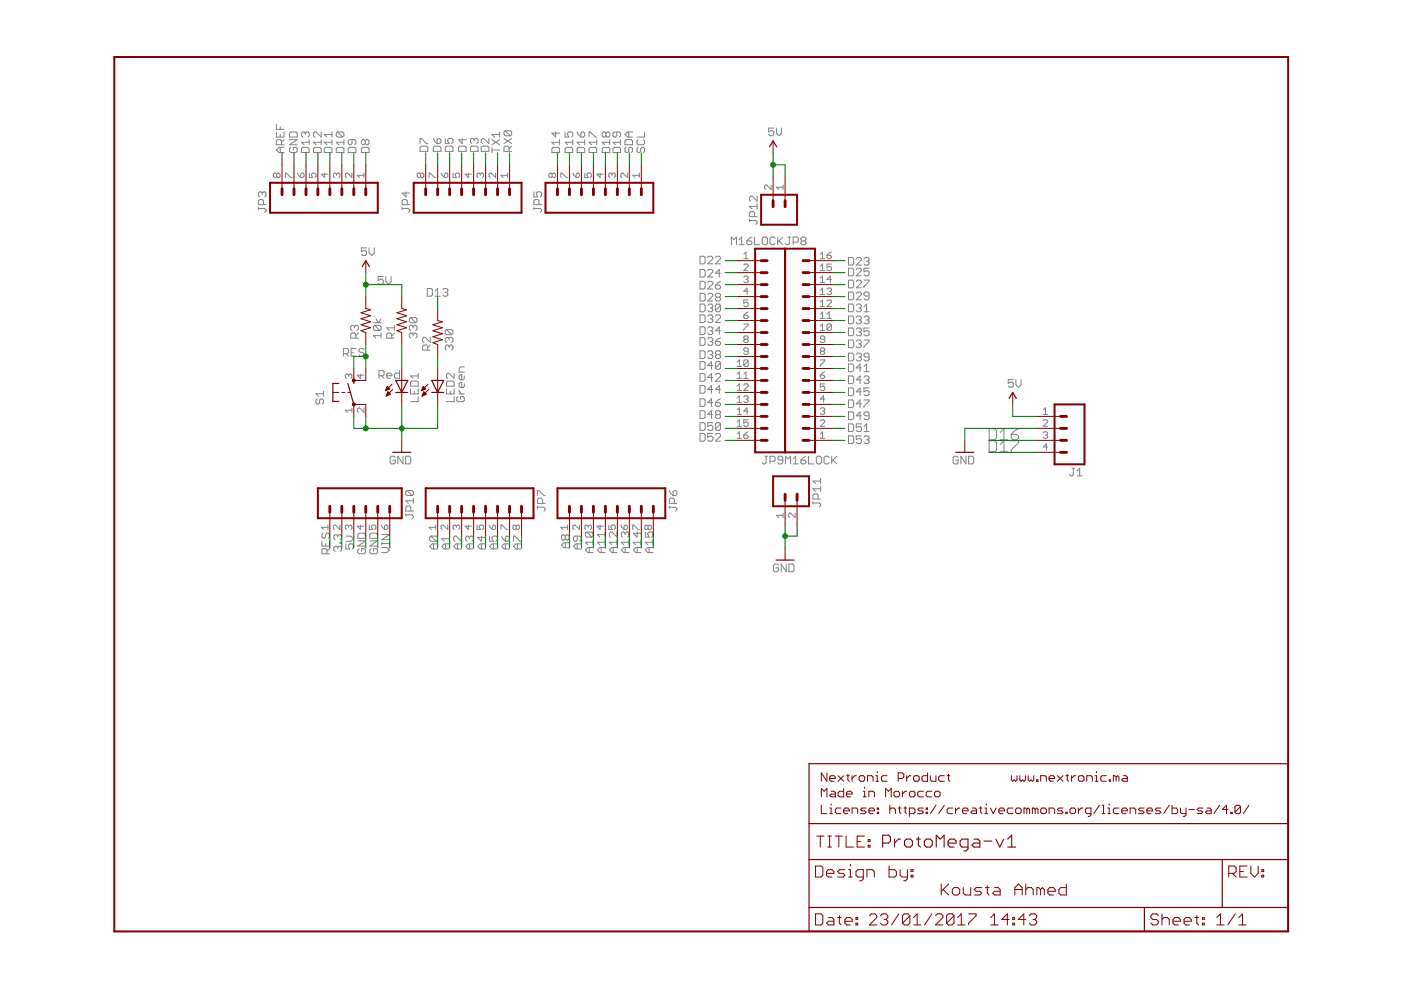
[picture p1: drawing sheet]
<svg xmlns="http://www.w3.org/2000/svg" width="297mm" height="210mm" viewBox="0 0 297 210" stroke-linecap="round" stroke-linejoin="round" font-family="sans-serif">
<g fill="none" stroke="#808080" stroke-width=".21">
<path d="M58.6 28v1.1h1.6v-1.1M58.6 26.3v1.1h1.6M58.7 36.9l.2-.2 .5 .2v.5l-.3 .2-.4-.2M58.7 36.9l-.3-.2-.4 .2v.5l.2 .2 .5-.2M58.7 36.9v.5M59.4 26.9v.5M59.4 28.5v.6M59.4 31.2v1.1M59.7 30.7v-.8l-.3-.3h-.5l-.3 .3v.8h1.6M60.2 31.2h-1.1l-.5 .6 .5 .5h1.1M60.2 29.6l-.5 .6M60.5 37.6v-.9h.2l1 .9h.2"/>
<path d="M61.4 28.2l.3-.2h1l.3 .2v.9h-1.6zM61.4 29.6h1.6l-1.6 1.1h1.6M61.7 31.2l-.3 .3v.6l.3 .2h1l.3-.2v-.6l-.3-.3h-.5v.6M63.1 36.7l.7 .9M63.8 36.9l.4-.2 .3 .2v.5l-.3 .2h-.4zM63.9 31.5l.3-.3h1.1l.3 .3v.8h-1.7zM64.7 28.2l-.2-.2h-.3l-.3 .2v.6l.3 .3M64.7 28.2l.3-.2h.3l.3 .2v.6l-.3 .3M64.7 28.2v.3M65.6 30.2h-1.7l.6 .5M65.6 29.6v1.1M65.6 36.7v.9h.7l-.2-.7 .2-.2h.5l.2 .2v.5l-.2 .2"/>
<path d="M66.5 31.5l.2-.3h1.1l.3 .3v.8h-1.6zM68.1 28v1.1l-1.1-1.1h-.3l-.2 .2v.6l.2 .3M68.1 30.2h-1.6l.5 .5M68.1 29.6v1.1M68.8 36.7v.9l-.7-.7h1.4M69 31.2h1.1l.3 .3v.8h-1.7v-.8zM70.4 28.5h-1.7l.6 .6M70.4 30.2h-1.7l.6 .5M70.4 28v1.1M70.4 29.6v1.1M71.4 36.9l-.3-.2-.4 .2v.5l.2 .2M71.4 36.9l.2-.2 .5 .2v.5l-.3 .2"/>
<path d="M71.4 36.9v.3M71.6 31.2h1l.3 .3v.8h-1.6v-.8zM71.6 28l-.3 .2v.6l.3 .3h1M71.6 28h1l.3 .2v.6l-.3 .3M71.6 28l1 1.1M72.9 29.6v1.1M72.9 30.2h-1.6l.5 .5M74.1 31.2h1.1l.3 .3v.8h-1.7v-.8zM74.6 36.7v.9l-.9-.9h-.3l-.2 .2v.5l.2 .2M74.6 29.6v.8l-.2 .3h-.3l-.3-.3v-.5l.3-.3h1.1l.3 .3v.5l-.3 .3M76.9 31.2h1.1l.3 .3v.8h-1.7v-.8zM77.2 37.2h-1.4l.4 .4"/>
<path d="M77.2 36.7v.9M77.4 29.9l-.2-.3h-.3l-.3 .3v.5l.3 .3h.3l.2-.3M77.4 29.9l.3-.3h.3l.3 .3v.5l-.3 .3h-.3l-.3-.3M77.4 29.9v.5M89.1 30.4v-1h.2l1.1 1h.3M89.2 36.9l-.3-.2-.4 .2v.5l.2 .2 .5-.2M89.2 36.9l.2-.2 .5 .2v.5l-.3 .2-.4-.2M89.2 36.9v.5M89.3 31h1.1l.3 .3v.8h-1.6v-.8zM91 37.6v-.9h.2l1 .9h.2M91.9 31.3l.2-.3h1.1l.3 .3v.8h-1.6zM91.9 29.4l.2 .5 .6 .5"/>
<path d="M92.7 29.6l.2-.2h.3l.3 .2v.6l-.3 .2h-.5zM93.5 36.7l.7 .9M94.2 36.9l.5-.2 .2 .2v.5l-.2 .2h-.5zM94.4 29.4v1h.8l-.3-.8 .3-.2h.6l.2 .2v.6l-.2 .2M94.7 31h1.1l.2 .3v.8h-1.6v-.8zM96.1 36.7v.9h.7l-.3-.7 .3-.2h.4l.3 .2v.5l-.3 .2M97.2 31.3l.3-.3h1.1l.2 .3v.8h-1.6zM98 29.4v1l-.8-.8h1.6M99.3 36.7v.9l-.7-.7h1.4M99.7 31.3l.3-.3h1.1l.3 .3v.8h-1.7zM100.5 29.6l-.2-.2h-.3l-.3 .2v.6l.3 .2M100.5 29.6l.3-.2h.3l.3 .2v.6l-.3 .2"/>
<path d="M100.5 29.6v.3M101.8 36.9l-.2-.2-.5 .2v.5l.3 .2M101.8 36.9l.3-.2 .4 .2v.5l-.2 .2M101.8 36.9v.3M102 31.3l.3-.3h1.1l.3 .3v.8h-1.7zM103.7 29.4v1l-1.1-1h-.3l-.3 .2v.6l.3 .2M104.3 31.2v1.1M104.3 31.8h1.6M104.3 29.6l1.6 1.1M105.1 36.7v.9l-1-.9-.4 .2v.5l.2 .2M105.9 29.6l-1.6 1.1M105.9 28.5h-1.6l.5 .6"/>
<path d="M105.9 28v1.1M106.8 29.4l1.7 1M107.1 27.7l-.3 .3v.5l.3 .3h1.1M107.1 27.7h1.1l.3 .3v.5l-.3 .3M107.1 27.7l1.1 1.1M107.6 37.2h-1.4l.5 .4M107.6 36.7v.9M107.9 32.1v-.8l-.2-.3h-.6l-.3 .3v.8h1.7M108.5 31l-.6 .5M108.5 29.4l-1.7 1M117.1 36.9l-.3-.2-.4 .2v.5l.2 .2 .5-.2M117.1 36.9l.2-.2 .5 .2v.5l-.3 .2-.4-.2"/>
<path d="M117.1 36.9v.5M117.3 31.2h1.1l.2 .3v.8h-1.6v-.8zM117.8 28v1.1l-.8-.9h1.6M118.6 30.2h-1.6l.5 .5M118.6 29.6v1.1M118.9 37.6v-.9h.2l1 .9h.2M119.8 28v1.1h.8l-.3-.9 .3-.2h.6l.2 .2v.6l-.2 .3M119.8 31.5l.3-.3h1.1l.2 .3v.8h-1.6zM121.4 29.6v1.1M121.4 30.2h-1.6l.5 .5M121.5 36.7l.7 .9M122.2 36.9l.2-.2 .5 .2v.5l-.3 .2h-.4z"/>
<path d="M122.3 28l.3 .5 .5 .6M122.6 31.2h1.1l.3 .3v.8h-1.7v-.8zM123.1 28.2l.3-.2h.3l.3 .2v.6l-.3 .3h-.6zM124 29.6v1.1M124 30.2h-1.7l.6 .5M124 36.7v.9h.7l-.2-.4 .2-.5h.5l.2 .2v.5l-.2 .2M124.9 29.1v-1.1h.2l1.1 1.1h.3M125.1 31.2h1.1l.3 .3v.8h-1.6v-.8zM126.5 30.2h-1.6l.5 .5M126.5 29.6v1.1M127.2 36.7v.9l-.7-.7h1.4M127.9 31.2h1.1l.3 .3v.8h-1.6v-.8z"/>
<path d="M128.5 28.2l-.3-.2h-.3l-.2 .2v.6l.2 .3h.3l.3-.3M128.5 28.2l.3-.2h.2l.3 .2v.6l-.3 .3h-.2l-.3-.3M128.5 28.2v.6M129.3 30.2h-1.6l.5 .5M129.3 29.6v1.1M129.8 36.9l.2-.2 .5 .2v.5l-.3 .2M129.8 36.9l-.3-.2-.4 .2v.5l.2 .2M129.8 36.9v.3M130.2 31.2h1.1l.3 .3v.8h-1.6v-.8zM130.8 28v.8l-.3 .3h-.3l-.2-.3v-.6l.2-.2h1.1l.3 .2v.6l-.3 .3M131.6 30.2h-1.6l.5 .5M131.6 29.6v1.1"/>
<path d="M132.8 31.2l-.3 .3v.6l.3 .2h.2l.3-.2v-.6l.3-.3h.3l.2 .3v.6l-.2 .2M132.8 29.6h1.1l.2 .3v.8h-1.6v-.8zM133 36.7v.9l-.9-.9h-.3l-.2 .2v.5l.2 .2M133.3 28v1.1M134.1 28h-1.1l-.5 .5 .5 .6h1.1M135.3 31.2l-.3 .3v.6l.3 .2h.3l.2-.2v-.6l.3-.3h.3l.3 .3v.6l-.3 .2M135.3 29.6l-.3 .3v.5l.3 .3h1.1l.3-.3v-.5l-.3-.3M135.6 37.2h-1.4l.4 .4M135.6 36.7v.9M136.7 28v1.1h-1.7M163.5 39.2v1l-.9-1h-.3l-.2 .3v.4l.2 .3M164.1 27.2h-1.1v.8l.5-.3h.3l.3 .3v.5l-.3 .3h-.6l-.2-.3"/>
<path d="M164.6 27.2v1l.5 .6 .6-.6v-1M166 39.2v1M166 39.7h-1.4l.5 .5M54.8 44.2h1.3l.3 .3v.3l-.3 .2M54.8 43.9v.6M55.6 40.9l.3-.2h.2l.3 .2v.6l-.3 .3M55.6 40.9l-.3-.2h-.2l-.3 .2v.6l.3 .3M55.6 40.9v.3M55.9 43.4v-.8l-.3-.3h-.5l-.3 .3v.8h1.6M77.7 52.6h-1.1v.8l.6-.3h.2l.3 .3v.5l-.3 .3h-.5l-.3-.3M78.3 52.6v1l.5 .6 .6-.6v-1M81.3 58.6h-1.1v.9l.5-.3h.3l.3 .3v.5l-.3 .3h-.5l-.3-.3"/>
<path d="M81.8 58.6v1.1l.6 .6 .5-.6v-1.1M85.3 44.2h1.3l.3 .3v.3l-.3 .2M85.3 43.9v.6M86.1 40.7v1.1l-.8-.9h1.6M86.3 43.4v-.8l-.2-.3h-.6l-.2 .3v.8h1.6M113.2 44.2h1.4l.2 .3v.3l-.2 .2M113.2 40.7v1.1h.8l-.3-.9 .3-.2h.6l.2 .2v.6l-.2 .3M113.2 43.9v.6M114.3 43.4v-.8l-.3-.3h-.5l-.3 .3v.8h1.6M148.4 54.3h.8l.3 .3v1.1l-.3 .2h-.8zM148.4 57.1h.8l.3 .3v1.1l-.3 .2h-.8zM148.4 59.6h.8l.3 .3v1.1l-.3 .3h-.8z"/>
<path d="M150.1 54.6l.2-.3h.6l.2 .3v.3l-1 1h1M150.1 57.4l.2-.3h.6l.2 .3v.3l-1 1h1M150.1 59.9l.2-.3h.6l.2 .3v.3l-1 1.1h1M151.7 54.6l.3-.3h.5l.3 .3v.3l-1.1 1h1.1M152.8 57.9h-1.1l.8-.8v1.6M152.8 59.6l-1.1 .9M155.1 51.9v-1.6l.5 .5 .5-.5v1.6M156.7 50.8l.5-.5v1.6M156.7 51.9h1.1M157.7 56.2l.2-.2h.5l.2 .2v.3l-.9 .9h.9M157.7 54.8h.9M157.7 53.9l.5-.5v1.4"/>
<path d="M157.7 58.8l.2-.3h.5l.2 .3-.2 .4M158.2 59.2h.2M158.3 51.1h.9l.2 .3v.2l-.2 .3h-.6l-.3-.3zM158.4 59.2l.2 .3-.2 .4h-.5l-.2-.2M158.9 46.8h1.4l.2 .2v.3l-.2 .3M158.9 46.5v.5M159.4 50.3l-.5 .2-.6 .6M160 50.3v1.6h1.1M160 45.9v-.8l-.3-.2h-.5l-.3 .2v.8h1.6M160.5 41.6v1.1l-1.1-1.1h-.2l-.3 .2v.6l.3 .3M160.5 43.2v1.1M160.5 43.8h-1.6l.5 .5"/>
<path d="M161.6 50.5l.3-.2h.5l.3 .2v1.1l-.3 .3h-.5l-.3-.3zM164.3 50.5l-.2-.2h-.6l-.2 .2v1.1l.2 .3h.6l.2-.3M164.9 50.3v1.6M165.2 51.1l.8 .8M166 50.3l-1.1 1.1M167.1 50.3h.5M167.3 50.3v1.3l-.2 .3h-.3l-.3-.3M168.2 51.4h.8l.2-.3v-.6l-.2-.2h-.8v1.6M170.1 51.1l-.3-.3v-.3l.3-.2h.5l.3 .2v.3l-.3 .3M170.1 51.1l-.3 .3v.2l.3 .3h.5l.3-.3v-.2l-.3-.3M170.1 51.1h.5M173.9 53.9l.5-.5v1.4"/>
<path d="M173.9 56.5l.5-.5v1.4M173.9 59l.5-.5v1.4M173.9 59.9h1M173.9 57.4h1M173.9 54.8h1M175.3 54.1h.7l.3 .5-.3 .2h-.4l-.3-.2zM176.3 56h-1v.7l.5-.2 .5 .2v.4l-.3 .3h-.4l-.3-.3M176.3 59.2h-1l.7-.7v1.4M176.3 53.4l-1 .7M179.9 54.6h.8l.3 .2v1.1l-.3 .3h-.8zM179.9 56.9h.8l.3 .2v1.1l-.3 .3h-.8zM179.9 59.4h.8l.3 .3v1.1l-.3 .2h-.8z"/>
<path d="M181.5 57.1l.3-.2h.6l.2 .2v.3l-1.1 1.1h1.1M181.5 54.8l.3-.2h.6l.2 .2v.3l-1.1 1.1h1.1M181.5 59.7l.3-.3h.6l.2 .3v.2l-1.1 1.1h1.1M183.2 59.4h1.1v.3l-1.1 1.1v.2M183.2 54.8l.3-.2h.5l.3 .2v.3l-.3 .3M183.7 55.4h.3M184 55.4l.3 .3v.2l-.3 .3h-.5l-.3-.3M184.3 56.9h-1.1v.8l.5-.3h.3l.3 .3v.5l-.3 .3h-.5l-.3-.3M72.8 75h.8l.3-.3v-.6l-.3-.2h-.8v1.6M73.4 75l.5 .5M73.9 79.5l.2-.2 .5 .2v.5l-.2 .2M73.9 79.5l-.2-.2-.5 .2v.5l.2 .2"/>
<path d="M73.9 79.5v.3M74.4 74.7h.6M75.2 69.2l-.3-.2h-.3l-.2 .2v.6l.2 .3M75.2 69.2l.2-.2h.3l.3 .2v.6l-.3 .3M75.2 69.2v.3M75.4 71.7v-.8l-.2-.3h-.6l-.2 .3v.8h1.6M75.5 73.9h-1.1v1.6h1.1M76 70.6l-.6 .6M76.5 79.3v.9l-.7-.7h1.4M77.2 74.1l-.3-.2h-.5l-.3 .2v.3l.3 .3h.5l.3 .3v.2l-.3 .3h-.5l-.3-.3M79.2 68.4h1.6M79.4 69h1.1l.3 .2v.6l-.3 .3"/>
<path d="M79.4 69l-.2 .2v.6l.2 .3h1.1M79.4 69l1.1 1.1M79.7 67.6l.5 .8 .6-.8M80.3 79.7h.9l.2-.3v-.6l-.2-.2h-.9v1.6M80.8 71.2h-1.6l.5 .5M80.8 70.6v1.1M80.9 79.7l.5 .5M82 79.7h1.1v-.3l-.3-.3h-.5l-.3 .3v.5l.3 .3h.5M83.1 71.7v-.8l-.3-.3h-.5l-.3 .3v.8h1.6M83.6 70.6l-.5 .6M83.6 69.5h-1.6l.5 .6M83.6 69v1.1"/>
<path d="M84.7 78.6v1.6h-.8l-.3-.3v-.5l.3-.3h.8M87.1 67.3l-.3 .3v.6l.3 .2h1M87.1 67.3h1l.3 .3v.6l-.3 .2M87.1 67.3l1 1.1M87.6 70.9l-.3-.3h-.2l-.3 .3v.5l.3 .3M87.6 69.2l-.3-.2h-.2l-.3 .2v.6l.3 .3M87.6 70.9l.3-.3h.2l.3 .3v.5l-.3 .3M87.6 69.2v.3M87.6 70.9v.3M87.6 69.2l.3-.2h.2l.3 .2v.6l-.3 .3M88.7 79.2v1M88.7 79.7h-1.7l.6 .5"/>
<path d="M90.6 61.2h.8l.3 .2v1.1l-.3 .3h-.8zM90.7 74.2v-.8l-.3-.2h-.5l-.3 .2v.8h1.6M91.2 71.5v1.1l-1.1-1.1h-.2l-.3 .3v.5l.3 .3M91.2 73.2l-.5 .5M92.2 61.7l.6-.5v1.6M92.2 62.8h1.1M93.9 61.4l.2-.2h.6l.3 .2v.3l-.3 .3M94.4 62h.3M94.7 69.9l-.3 .2v.6l.3 .3h1.1M94.7 69.9h1.1l.2 .2v.6l-.2 .3M94.7 69.9l1.1 1.1M94.7 62l.3 .3v.2l-.3 .3h-.6l-.2-.3"/>
<path d="M95.2 73.4l-.3-.2h-.2l-.3 .2v.6l.3 .2M95.2 71.8l-.3-.3h-.2l-.3 .3v.5l.3 .3M95.2 73.4l.3-.2h.3l.2 .2v.6l-.2 .2M95.2 71.8v.3M95.2 73.4v.3M95.2 71.8l.3-.3h.3l.2 .3v.5l-.2 .3M96.3 79.2v1l-1.1-1h-.3l-.2 .2v.6l.2 .2M98.4 79.7v.5l-.2 .3h-.6l-.3-.3v-.5l.3-.3h.3v1.1M98.4 77.8h-.8l-.3 .3v.8h1.1M148.4 66.8h.8l.3 .2v1.1l-.3 .3h-.8zM148.4 76.7h.8l.3 .2v1.1l-.3 .3h-.8zM148.4 79.2h.8l.3 .3v1.1l-.3 .2h-.8z"/>
<path d="M148.4 71.6h.8l.3 .3v1l-.3 .3h-.8zM148.4 62.2h.8l.3 .3v1.1l-.3 .2h-.8zM148.4 64.5h.8l.3 .2v1.1l-.3 .3h-.8zM148.4 69.3h.8l.3 .3v1.1l-.3 .2h-.8zM148.4 74.4h.8l.3 .3v1l-.3 .3h-.8zM150.1 67l.2-.2h.6l.2 .2v.3l-.2 .3M150.1 64.7l.2-.2h.6l.2 .2v.3l-.2 .3M150.1 69.6l.2-.3h.6l.2 .3v.2l-.2 .3M150.1 74.7l.2-.3h.6l.2 .3v.2l-.2 .3M150.1 62.5l.2-.3h.6l.2 .3v.2l-1 1.1h1M150.1 71.9l.2-.3h.6l.2 .3v.2l-.2 .3M150.6 65.3h.3"/>
<path d="M150.6 67.6h.3M150.6 70.1h.3M150.6 72.4h.3M150.6 75.2h.3M150.9 65.3l.2 .3v.2l-.2 .3h-.6l-.2-.3M150.9 72.4l.2 .3v.2l-.2 .3h-.6l-.2-.3M150.9 67.6l.2 .3v.2l-.2 .3h-.6l-.2-.3M150.9 70.1l.2 .3v.3l-.2 .2h-.6l-.2-.2M150.9 75.2l.2 .3v.2l-.2 .3h-.6l-.2-.3M151.1 77.5h-1l.8-.8v1.6M151.7 79.5l.3-.3h.5l.3 .3v.3l-1.1 1h1.1M151.7 60.5h.8l.3 .2v.3l-.3 .3h-.5l-.3-.3z"/>
<path d="M151.7 67l.3-.2h.5l.3 .2v.3l-1.1 1.1h1.1M151.7 72.4h.8l.3 .3v.2l-.3 .3h-.5l-.3-.3zM152 75.2l-.3-.3v-.2l.3-.3h.5l.3 .3v.2l-.3 .3M152 63l-.3-.3v-.2l.3-.3h.5l.3 .3v.2l-.3 .3M152 63l-.3 .3v.3l.3 .2h.5l.3-.2v-.3l-.3-.3M152 75.2l-.3 .3v.2l.3 .3h.5l.3-.3v-.2l-.3-.3M152 63h.5M152 75.2h.5M152.8 64.7v1.1l-.3 .3h-.5l-.3-.3M152.8 76.9v1.1l-.3 .3h-.5l-.3-.3M152.8 70.1h-1.1l.8-.8v1.6M152.8 64.7l-.3-.2h-.5l-.3 .2v1.1"/>
<path d="M152.8 76.9l-.3-.2h-.5l-.3 .2v1.1M152.8 64.7l-1.1 1.1M152.8 71.6l-1.1 .8M152.8 76.9l-1.1 1.1M156.3 76.8l.5-.5v1.4M156.3 79.3l.5-.5v1.4M156.3 77.7h.9M157.7 68.7h.9v.2l-.9 .9v.3M157.7 66.8h.7l.2 .5-.2 .2h-.5l-.2-.2zM157.7 79.3l.5-.5v1.4M157.9 71.9l-.2-.2 .2-.5h.5l.2 .3-.2 .4M157.9 71.9l-.2 .3 .2 .4h.5l.2-.2-.2-.5"/>
<path d="M157.9 71.9h.5M158.6 63.6h-.9v.7l.7-.2 .2 .2v.5l-.2 .2h-.5l-.2-.2M158.6 74.5h-.7l-.2-.3 .2-.4h.5l.2 .2v.9l-.2 .3h-.5l-.2-.3M158.6 76.5v1l-.2 .2h-.5l-.2-.2M158.6 76.5l-.2-.2h-.5l-.2 .2v1M158.6 61.8h-.9l.7-.7v1.4M158.6 66.1l-.9 .7M158.6 76.5l-.9 1M173.9 70.1h1M173.9 61.5l.5-.4v1.4M173.9 64.1l.5-.5v1.4M173.9 66.6l.5-.5v1.4"/>
<path d="M173.9 69.2l.5-.5v1.4M173.9 76.3h1v.2l-1 1v.2M173.9 79.5h.7l.3 .5-.3 .2h-.4l-.3-.2zM173.9 67.5h1M173.9 65h1M173.9 62.5h1M174.2 74.5l-.3-.3 .3-.4h.4l.3 .2-.3 .5M174.2 74.5l-.3 .2 .3 .5h.4l.3-.3-.3-.4M174.2 74.5h.4M174.9 71.9h-.7l-.3-.2 .3-.5h.4l.3 .3v.9l-.3 .2h-.4l-.3-.2M174.9 78.8l-1 .7M175.3 61.3l.3-.2h.4l.3 .2-.3 .5"/>
<path d="M175.3 63.8l.3-.2h.4l.3 .2v.3l-1 .9h1M175.3 67.5h1M175.3 66.6l.5-.5v1.4M175.8 61.8h.2M176 61.8l.3 .2-.3 .5h-.4l-.3-.3M176.3 68.9v.9l-.3 .3h-.4l-.3-.3M176.3 68.9l-.3-.2h-.4l-.3 .2v.9M176.3 68.9l-1 .9M179.9 69.6h.8l.3 .2v1.1l-.3 .3h-.8zM179.9 79.7h.8l.3 .3v1.1l-.3 .2h-.8zM179.9 64.5h.8l.3 .2v1.1l-.3 .3h-.8zM179.9 61.9h.8l.3 .3v1.1l-.3 .3h-.8z"/>
<path d="M179.9 67h.8l.3 .3v1.1l-.3 .2h-.8zM179.9 72.1h.8l.3 .3v1l-.3 .3h-.8zM179.9 74.9h.8l.3 .3v1l-.3 .3h-.8zM179.9 77.2h.8l.3 .2v1.1l-.3 .3h-.8zM181.5 64.7l.3-.2h.6l.2 .2v.3l-.2 .3M181.5 62.2l.3-.3h.6l.2 .3v.3l-1.1 1.1h1.1M181.5 67.3l.3-.3h.6l.2 .3v.3l-.2 .2M181.5 69.8l.3-.2h.6l.2 .2v.3l-.2 .3M181.5 72.4l.3-.3h.6l.2 .3v.2l-.2 .3M181.5 75.2l.3-.3h.6l.2 .3v.2l-.2 .3M182.1 65.3h.3M182.1 67.8h.3"/>
<path d="M182.1 70.4h.3M182.1 72.9h.3M182.1 75.7h.3M182.4 70.4l.2 .3v.2l-.2 .3h-.6l-.3-.3M182.4 65.3l.2 .3v.2l-.2 .3h-.6l-.3-.3M182.4 67.8l.2 .3v.3l-.2 .2h-.6l-.3-.2M182.4 72.9l.2 .3v.2l-.2 .3h-.6l-.3-.3M182.4 75.7l.2 .3v.2l-.2 .3h-.6l-.3-.3M182.6 78h-1.1l.9-.8v1.6M183.2 80l.3-.3h.5l.3 .3v.3l-.3 .2M183.2 66.1h1.1M183.2 72.1h1.1v.3l-1.1 1v.3"/>
<path d="M183.2 67.3l.3-.3h.5l.3 .3v.3l-.3 .2M183.2 65l.5-.5v1.6M183.2 77.7l.5-.5v1.6M183.2 78.8h1.1M183.7 67.8h.3M184 67.8l.3 .3v.3l-.3 .2h-.5l-.3-.2M184.3 69.6h-1.1v.8l.5-.3h.3l.3 .3v.5l-.3 .3h-.5l-.3-.3M184.3 62.8h-.8l-.3-.3v-.3l.3-.3h.5l.3 .3v1.1l-.3 .3h-.5l-.3-.3M184.3 75.7h-.8l-.3-.3v-.2l.3-.3h.5l.3 .3v1l-.3 .3h-.5l-.3-.3M67.2 84.6l-.2 .3v.5l.2 .3h.3l.3-.3v-.5l.3-.3h.2l.3 .3v.5l-.3 .3M68.6 83v1M68.6 83.5h-1.6l.5 .5"/>
<path d="M74.6 86.5v.9M74.6 87h-1.4l.5 .4M77.2 86.5v.9l-1-.9-.4 .2v.5l.2 .2M83.8 97l-.3-.3h-.5l-.3 .3v1.1l.3 .3h.5l.3-.3v-.5h-.5M85.4 96.7v1.7l-1.1-1.7v1.7M86 96.7h.8l.3 .3v1.1l-.3 .3h-.8zM87 82.4v1.1h1.7v-1.1M87 81.1l.3-.3h1.1l.3 .3v.8h-1.7zM87.8 83v.5M88.7 84.1v1.1h-1.7M94.7 82.4v1.1h1.6v-1.1M94.7 81.1l.2-.3h1.1l.3 .3v.8h-1.6z"/>
<path d="M95.5 83v.5M96.3 84.1v1.1h-1.6M97.1 84.1l-.3 .2v.6l.3 .3h1.1l.2-.3v-.6l-.2-.2h-.6v.5M97.3 83.5h1.1M97.3 82.7v.3l.6 .5M98.4 81.3v.6l-.2 .2h-.6l-.3-.2v-.6l.3-.2h.3v1M148.4 89.6h.8l.3 .3v1.1l-.3 .2h-.8zM148.4 81.7h.8l.3 .3v1.1l-.3 .3h-.8zM148.4 84.5h.8l.3 .3v1.1l-.3 .3h-.8zM148.4 87.1h.8l.3 .3v1l-.3 .3h-.8zM148.4 91.9h.8l.3 .3v1.1l-.3 .2h-.8zM151.1 87.9h-1l.8-.8v1.6"/>
<path d="M151.1 89.6h-1v.8l.5-.2h.3l.2 .2v.6l-.2 .2h-.6l-.2-.2M151.1 91.9h-1v.8l.5-.2h.3l.2 .2v.6l-.2 .2h-.6l-.2-.2M151.1 80h-1l.8-.8v1.6M151.1 82.6h-1l.8-.9v1.7M151.1 85.4h-1l.8-.9v1.7M151.7 85.4h.8l.3 .2v.3l-.3 .3h-.5l-.3-.3zM151.7 92.2l.3-.3h.5l.3 .3v.3l-1.1 1h1.1M152 87.9h.5M152 87.9l-.3-.3v-.2l.3-.3h.5l.3 .3v.2l-.3 .3M152 87.9l-.3 .3v.2l.3 .3h.5l.3-.3v-.2l-.3-.3M152.8 82.6h-1.1l.8-.9v1.7M152.8 84.5l-1.1 .9"/>
<path d="M152.8 89.9v1.1l-.3 .2h-.5l-.3-.2M152.8 89.9l-.3-.3h-.5l-.3 .3v1.1M152.8 89.9l-1.1 1.1M156.3 92.9h.9M156.3 90.4h.9M156.3 87.9h.9M156.3 82.8h.9M156.3 80.2h.9M156.3 81.9l.5-.5v1.4M156.3 84.4l.5-.5v1.4M156.3 86.9l.5-.4v1.4M156.3 89.5l.5-.5v1.4"/>
<path d="M156.3 92l.5-.5v1.4M156.3 85.3h.9M157.7 92.2h.7l.2 .5-.2 .2h-.5l-.2-.2zM157.7 81.6l.2-.2h.5l.2 .2v.3l-.9 .9h.9M157.7 80.2h.9M157.7 84.2l.2-.3h.5l.2 .3-.2 .4M158.2 84.6h.2M158.4 84.6l.2 .3-.2 .4h-.5l-.2-.2M158.6 89h-.9v.7l.7-.2 .2 .2v.5l-.2 .2h-.5l-.2-.2M158.6 87.2h-.9l.7-.7v1.4M158.6 91.5l-.9 .7M162.2 96.7h.5"/>
<path d="M162.4 96.7v1.4l-.2 .3h-.3l-.3-.3M163.3 97.8h.8l.2-.2v-.6l-.2-.3h-.8v1.7M166 97.6h-.8l-.3-.3v-.3l.3-.3h.5l.3 .3v1.1l-.3 .3h-.5l-.3-.3M166.5 98.4v-1.7l.6 .6 .5-.6v1.7M168.2 97.3l.5-.6v1.7M168.2 98.4h1M169.8 97.6h.8l.3 .2v.3l-.3 .3h-.5l-.3-.3zM170.9 96.7l-1.1 .9M171.4 96.7v1.7h1.1M173.1 97l.3-.3h.5l.3 .3v1.1l-.3 .3h-.5l-.3-.3zM173.9 92l.5-.5v1.4M173.9 92.9h1"/>
<path d="M173.9 89.2l.3-.2h.4l.3 .2v.3l-1 .9h1M173.9 86.7l.3-.2h.4l.3 .2-.3 .5M174.4 87.2h.2M174.6 87.2l.3 .2-.3 .5h-.4l-.3-.3M174.9 81.4h-1v.7l.7-.2 .3 .2v.4l-.3 .3h-.4l-.3-.3M174.9 84.6h-1l.7-.7v1.4M175.8 97l-.3-.3h-.5l-.3 .3v1.1l.3 .3h.5l.3-.3M176.3 96.7v1.7M176.6 97.6l.8 .8M177.4 96.7l-1.1 1.1M179.9 89.9h.8l.3 .2v1.1l-.3 .3h-.8zM179.9 82.3h.8l.3 .2v1.1l-.3 .3h-.8z"/>
<path d="M179.9 84.8h.8l.3 .3v1l-.3 .3h-.8zM179.9 87.3h.8l.3 .3v1.1l-.3 .3h-.8zM179.9 92.4h.8l.3 .3v1.1l-.3 .2h-.8zM182.6 80.5h-1.1l.9-.8v1.6M182.6 89.9h-1.1v.8l.6-.3h.3l.2 .3v.5l-.2 .3h-.6l-.3-.3M182.6 92.4h-1.1v.8l.6-.2h.3l.2 .2v.6l-.2 .2h-.6l-.3-.2M182.6 83.1h-1.1l.9-.8v1.6M182.6 85.6h-1.1l.9-.8v1.6M182.6 88.2h-1.1l.9-.9v1.7M183.2 84.8h1.1v.3l-1.1 1v.3M183.2 92.7l.3-.3h.5l.3 .3v.3l-.3 .2M183.2 90.4l.5-.5v1.6"/>
<path d="M183.2 91.5h1.1M183.7 80.5h.3M183.7 93.2h.3M184 80.5l.3 .3v.3l-.3 .2h-.5l-.3-.2M184 93.2l.3 .3v.3l-.3 .2h-.5l-.3-.2M184.3 82.3h-1.1v.8l.5-.3h.3l.3 .3v.5l-.3 .3h-.5l-.3-.3M184.3 88.2h-.8l-.3-.3v-.3l.3-.3h.5l.3 .3v1.1l-.3 .3h-.5l-.3-.3M203.2 97l-.3-.3h-.5l-.3 .3v1.1l.3 .3h.5l.3-.3v-.5h-.6M204.8 96.7v1.7l-1.1-1.7v1.7M205.4 96.7h.8l.2 .3v1.1l-.2 .3h-.8zM209.7 90.9h1.2l.4 .4v1.6l-.4 .4h-1.2zM209.7 93.5h1.2l.4 .4v1.5l-.4 .4h-1.2z"/>
<path d="M212.1 93.3h1.5M212.1 91.7l.8-.8v2.4M212.1 94.2l.8-.7v2.3M212.1 95.8h1.5M214.4 92.1h1.2l.4 .4v.4l-.4 .4h-.8l-.4-.4zM214.4 93.5h1.6v.4l-1.6 1.5v.4M214.8 80.5h-1v.8l.5-.3h.3l.2 .3v.5l-.2 .3h-.6l-.2-.3M215.4 80.5v1.1l.5 .5 .6-.5v-1.1M216 90.9l-.8 .4-.8 .8M221.2 89.2l.2-.2h.5l.2 .2v.3l-.9 .9h.9M221.2 87.9h.9M221.2 86.9l.5-.4v1.4"/>
<path d="M221.2 91.8l.2-.3h.5l.2 .3-.2 .4M221.7 92.2h.2M221.9 92.2l.2 .3-.2 .4h-.5l-.2-.2M222.1 94.8h-.9l.7-.7v1.4M227.3 99.3h.5M227.6 99.3v1.3l-.3 .3h-.3l-.3-.3M228.4 99.8l.5-.5v1.6M68.2 114.7v1.1h1.7v-1.1M68.5 113.1l-.3 .2v.6l.3 .2h.3l.2-.2v-.6l.3-.2h.3l.3 .2v.6l-.3 .2M69 115.2v.6M69.3 117.4v-.8l-.3-.3h-.5l-.3 .3v.8h1.7M69.5 111.8h-1.4l.5 .5"/>
<path d="M69.5 111.3v1M69.9 116.3l-.6 .6M71.6 116.1l-.3-.3h-.2l-.3 .3v.5l.3 .3M71.6 113.6l-.3-.2h-.2l-.3 .2v.6l.3 .2M71.6 116.1l.3-.3h.2l.3 .3v.5l-.3 .3M71.6 113.6v.3M71.6 116.1v.3M71.6 113.6l.3-.2h.2l.3 .2v.6l-.3 .2M72.1 111.3v1l-1-1h-.2l-.2 .3v.4l.2 .3M72.1 115h.3v.3h-.3zM73.3 115.3v1.1h.8l-.2-.6v-.2l.2-.3h.6l.3 .3v.5l-.3 .3M73.3 113.7h1.1l.6 .5-.6 .6h-1.1"/>
<path d="M73.9 111.6l.2-.3 .5 .3v.4l-.2 .3M73.9 111.6l-.2-.3-.5 .3v.4l.2 .3M73.9 111.6v.2M75.9 114.7h1.6l-1.6 1.1h1.6M75.9 113.3l.2-.2h1.1l.3 .2v.8h-1.6zM76.1 116.3l-.2 .3v.5l.2 .3h1.1l.3-.3v-.5l-.3-.3h-.5v.6M76.5 111.3v1l-.7-.7h1.4M78.3 111.3v1h.7l-.2-.7 .2-.3h.5l.2 .3v.4l-.2 .3M78.4 113.3l.3-.2h1.1l.2 .2v.8h-1.6zM78.4 114.7h1.6l-1.6 1.1h1.6M78.7 116.3l-.3 .3v.5l.3 .3h1.1l.2-.3v-.5l-.2-.3h-.6v.6M80.8 111.3l.7 1"/>
<path d="M80.9 116.1h1.1l.6 .5-.6 .6h-1.1M80.9 115.3h1.7M80.9 115v.5M80.9 113.3h1.7l-1.7 1.1h1.7M81.5 111.6l.5-.3 .2 .3v.4l-.2 .3h-.5zM82.6 115v.5M86 109.2h1.4l.3 .3v.2l-.3 .3M86 108.9v.6M86.3 104l-.3 .3v.5l.3 .3h1.1M86.3 104h1.1l.3 .3v.5l-.3 .3M86.3 104l1.1 1.1M87.1 108.4v-.9l-.3-.2h-.5l-.3 .2v.9h1.7"/>
<path d="M87.7 105.6v1.1M87.7 106.2h-1.7l.6 .5M91.4 113.7l-.3 .2v.6l.3 .3h1.1M91.4 113.7h1.1l.2 .2v.6l-.2 .3M91.4 113.7l1.1 1.1M91.9 115.3v1.1M92.4 111.8h-1.4l.5 .5M92.4 111.3v1M92.7 115.3h-1.1l-.5 .5 .5 .6h1.1M94.4 115.3v1.1M94.9 111.3v1l-.9-1-.5 .3v.4l.2 .3M95.3 115.3h-1.1l-.6 .5 .6 .6h1.1"/>
<path d="M95.3 114.2h-1.7l.6 .6M95.3 113.7v1.1M96.8 111.6l-.3-.3-.4 .3v.4l.2 .3M96.8 111.6l.2-.3 .5 .3v.4l-.3 .3M96.8 111.6v.2M97 115.3v1.1M97.8 115.3h-1.1l-.5 .5 .5 .6h1.1M97.8 113.7v1.1l-1.1-1.1h-.2l-.3 .2v.6l.3 .3M99.3 111.3v1l-.7-.7h1.4M99.5 113.9l-.2-.2h-.3l-.3 .2v.6l.3 .3M99.5 113.9l.3-.2h.3l.3 .2v.6l-.3 .3M99.5 113.9v.3"/>
<path d="M99.5 115.3v1.1M100.4 115.3h-1.1l-.6 .5 .6 .6h1.1M101.1 111.3v1h.7l-.2-.5 .2-.5h.5l.2 .3v.4l-.2 .3M102.1 113.7v1.1l-.8-.9h1.6M102.1 115.3v1.1M102.9 115.3h-1.1l-.5 .5 .5 .6h1.1M103.7 111.3l.7 1M103.8 113.7v1.1h.8l-.3-.6v-.3l.3-.2h.6l.2 .2v.6l-.2 .3M104.4 111.6l.2-.3 .5 .3v.4l-.3 .3h-.4zM104.6 115.3v1.1M105.4 115.3h-1.1l-.5 .5 .5 .6h1.1M106.2 112.3v-1h.2l1 1h.2"/>
<path d="M106.3 113.7l.8 1.1M107.1 113.9l.3-.2h.3l.3 .2v.6l-.3 .3h-.6zM107.1 115.3v1.1M108 115.3h-1.1l-.6 .5 .6 .6h1.1M108.9 114.8v-1.1h.3l1 1.1h.3M109.5 111.6l-.3-.3-.4 .3v.4l.2 .3 .5-.3M109.5 111.6l.2-.3 .5 .3v.4l-.3 .3-.4-.3M109.5 111.6v.4M109.7 115.3v1.1M110.5 115.3h-1.1l-.5 .5 .5 .6h1.1M114 107.5h1.3l.3 .3v.3l-.3 .3M114 105.1v-1.1h.2l1.1 1.1h.3"/>
<path d="M114 107.3v.5M115 106.7v-.8l-.2-.3h-.6l-.2 .3v.8h1.6M119.8 113.7v.5M119.8 115.1v1M119.8 113.7l-.2-.3h-.3l-.3 .3v.5l.3 .3h.3l.2-.3M119.8 113.7l.3-.3h.3l.3 .3v.5l-.3 .3h-.3l-.3-.3M120.3 111.8h-1.4l.5 .5M120.3 111.3v1M120.7 115.1h-1.1l-.6 .5 .6 .5h1.1M122.4 113.7v.8l-.3 .3h-.3l-.2-.3v-.6l.2-.2h1.1l.3 .2v.6l-.3 .3M122.4 115.3v1.1M122.9 111.3v1l-1-1-.4 .3v.4l.2 .3"/>
<path d="M123.2 115.3h-1.1l-.5 .5 .5 .6h1.1M124.4 112.8h1.1l.3 .3v.5l-.3 .3M124.4 112.8l-.3 .3v.5l.3 .3h1.1M124.4 112.8l1.1 1.1M124.7 111.6l-.2-.3-.5 .3v.4l.2 .3M124.7 111.6l.2-.3 .5 .3v.4l-.2 .3M124.7 111.6v.2M124.9 116.1v1.1M125.8 116.1h-1.1l-.6 .5 .6 .6h1.1M125.8 115h-1.7l.6 .5M125.8 114.4v1.1M127.2 111.3v1l-.7-.7h1.4"/>
<path d="M127.5 116.1v1.1M128.3 116.1h-1.1l-.5 .5 .5 .6h1.1M128.3 113.3h-1.6l.5 .6M128.3 115h-1.6l.5 .5M128.3 112.8v1.1M128.3 114.4v1.1M129.1 111.3v1h.7l-.3-.5 .3-.5h.4l.3 .3v.4l-.3 .3M130 116.1v1.1M130.8 116.1h-1.1l-.5 .5 .5 .6h1.1M130.8 115h-1.6l.5 .5M130.8 112.8v1.1l-1.1-1.1h-.2l-.3 .3v.5l.3 .3M130.8 114.4v1.1"/>
<path d="M131.6 111.3l.7 1M132.3 111.6l.5-.3 .2 .3v.4l-.2 .3h-.5zM132.5 113.1l-.2-.3h-.3l-.3 .3v.5l.3 .3M132.5 113.1l.3-.3h.3l.2 .3v.5l-.2 .3M132.5 113.1v.2M132.5 116.1v1.1M133.3 116.1h-1l-.6 .5 .6 .6h1M133.3 115h-1.6l.6 .5M133.3 114.4v1.1M134.2 112.3v-1h.2l.9 1h.3M135.1 112.8v1.1l-.8-.8h1.6M135.1 116.1v1.1"/>
<path d="M135.9 116.1h-1.1l-.5 .5 .5 .6h1.1M135.9 115h-1.6l.5 .5M135.9 114.4v1.1M136.8 112.8v1.1h.8l-.2-.8 .2-.3h.6l.2 .3v.5l-.2 .3M137.4 111.6l-.2-.3-.5 .3v.4l.2 .3 .5-.3M137.4 111.6l.2-.3 .5 .3v.4l-.2 .3-.5-.3M137.4 111.6v.4M137.6 116.1v1.1M138.4 116.1h-1l-.6 .5 .6 .6h1M138.4 115h-1.6l.6 .5M138.4 114.4v1.1M141.9 107.5h1.4l.2 .3v.3l-.2 .3"/>
<path d="M141.9 107.3v.5M141.9 104l.3 .5 .5 .6M143 104h.3l.2 .3v.5l-.2 .3h-.6v-.8zM143 106.7v-.8l-.3-.3h-.5l-.3 .3v.8h1.6M165.1 119.9l-.3-.3h-.5l-.3 .3v1l.3 .3h.5l.3-.3v-.5h-.6M166 109.3h-1.4l.5 .4M166 108.8v.9M166.7 119.6v1.6l-1.1-1.6v1.6M167.3 119.6h.8l.2 .3v1l-.2 .3h-.8zM168.6 108.8v.9l-1-.9-.4 .2v.5l.2 .2M172.4 106.6h1.3l.3 .3v.3l-.3 .2M172.4 106.4v.5"/>
<path d="M173.5 105.8v-.8l-.3-.3h-.6l-.2 .3v.8h1.6M174 101.5v1M174 103.1v1.1M174 103.6h-1.6l.5 .6M174 102h-1.6l.5 .5M228.4 100.9h1.1"/>
</g>
<g fill="none" stroke="#800000" stroke-width=".21">
<path d="M59.8 34.9v5.1M62.3 34.9v5.1M64.9 34.9v5.1M67.4 34.9v5.1M69.9 34.9v5.1M72.5 34.9v5.1M75 34.9v5.1M77.6 34.9v5.1M90.3 34.9v5.1M92.8 34.9v5.1M95.3 34.9v5.1M97.9 34.9v5.1"/>
<path d="M100.4 34.9v5.1M103 34.9v5.1M105.5 34.9v5.1M108 34.9v5.1M118.2 34.9v5.1M120.7 34.9v5.1M123.3 34.9v5.1M125.8 34.9v5.1M128.4 34.9v5.1M130.9 34.9v5.1M133.4 34.9v5.1M136 34.9v5.1"/>
<path d="M163.9 29.9v2.5M163.9 37.5v5.1M166.5 37.5v5.1M77.6 55.3v2.5M156.3 57.8h5.1M156.3 55.3h5.1M171.5 57.8h5.1M171.5 55.3h5.1M75 78.1v2.6h2.6v-2.6M77.6 62.9v2.5l1 .3-2.1 .6 2.1 .7-2.1 .6 2.1 .6-2.1 .7 2.1 .6-2.1 .6 1.1 .4v2.5M85.2 62.9v2.5l1 .3-2 .6 2 .7-2 .6 2 .6-2 .7 2 .6-2 .6 1 .4v2.5M85.2 78.1v7.6"/>
<path d="M92.8 65.4v2.6l1 .2-2 .7 2 .6-2 .6 2 .7-2 .6 2 .6-2 .7 1 .3v2.6M92.8 78.1v7.6M156.3 78.1h5.1M156.3 75.6h5.1M156.3 73h5.1M156.3 70.5h5.1M156.3 68h5.1M156.3 65.4h5.1M156.3 62.9h5.1M156.3 60.3h5.1M171.5 78.1h5.1M171.5 75.6h5.1"/>
<path d="M171.5 73h5.1M171.5 70.5h5.1M171.5 68h5.1M171.5 65.4h5.1M171.5 62.9h5.1M171.5 60.3h5.1M70.6 83.2h1.2M72.5 83.2h.6M73.7 83.2h.7M75 88.3v-2.6h2.6v2.6M81.7 82.8h.1M81.8 82.7h.2"/>
<path d="M81.9 82.6h.4M81.9 82.4h.7M81.9 83.9h.1M82 82.3h.5M82 83.8h.3M82 82.2h.4M82 83.7h.6M82.1 82.1h.2M82.1 83.5h.6M82.1 83.4h.5M82.1 82h.1M82.2 83.3h.3"/>
<path d="M82.2 83.2h.2M82.3 83.1l.5 .5-.9 .4zM82.6 82.4l-.5-.5-.4 .9M82.6 82.4l-.9 .4M83.1 81.4l-1.4 1.4M83.3 82.6l-1.4 1.4M85.2 93.4v2.5M89.4 82.8h.1M89.4 82.7h.3M89.5 82.6h.4M89.5 82.4h.7M89.5 83.9h.1"/>
<path d="M89.6 82.3h.5M89.6 83.8h.3M89.6 83.7h.6M89.6 82.2h.4M89.7 82.1h.2M89.7 83.5h.6M89.7 83.4h.5M89.7 82h.1M89.7 81.9l.6 .5-.9 .4zM89.8 83.3h.3M89.8 83.2h.2M89.9 83.1l.5 .5-.9 .4z"/>
<path d="M90.8 81.4l-1.4 1.4M90.9 82.6l-1.4 1.4M156.3 93.4h5.1M156.3 90.8h5.1M156.3 88.3h5.1M156.3 85.7h5.1M156.3 83.2h5.1M156.3 80.7h5.1M171.5 93.4h5.1M171.5 90.8h5.1M171.5 88.3h5.1M171.5 85.7h5.1"/>
<path d="M171.5 83.2h5.1M171.5 80.7h5.1M204.6 93.4v2.5M214.7 83.2v2.5M219.8 93.4h5.1M219.8 90.8h5.1M219.8 88.3h5.1M219.8 95.9h5.1M69.9 108.6v5.1M72.5 108.6v5.1M75 108.6v5.1M77.6 108.6v5.1"/>
<path d="M80.1 108.6v5.1M82.6 108.6v5.1M92.8 108.6v5.1M95.3 108.6v5.1M97.9 108.6v5.1M100.4 108.6v5.1M103 108.6v5.1M105.5 108.6v5.1M108 108.6v5.1M110.6 108.6v5.1M120.7 108.6v5.1M123.3 108.6v5.1"/>
<path d="M125.8 108.6v5.1M128.4 108.6v5.1M130.9 108.6v5.1M133.4 108.6v5.1M136 108.6v5.1M138.5 108.6v5.1M166.5 106.1v5M166.5 116.2v2.5M169 106.1v5M173.2 177.3h1.5M173.9 177.3v2.3M174.1 169v-1.8l.6 .6 .6-.6v1.8"/>
<path d="M174.1 170.7v1.8h1.2M175.3 163.9v1.8l-1.2-1.8v1.8M175.5 177.3h.8M175.5 179.6h.8M175.9 177.3v2.3M175.9 165.1h1.2v-.3l-.3-.3h-.6l-.3 .3v.6l.3 .3h.6M175.9 172.5h.6M175.9 171.3h.3v1.2M176.2 167.8h.6l.3 .3v.9h-.9l-.3-.3 .3-.3h.9M176.2 170.4v.3M177.1 177.3h1.5M177.7 164.5l1.2 1.2"/>
<path d="M177.8 177.3v2.3M178.3 171.3h-.9l-.3 .3v.6l.3 .3h.9M178.9 164.5l-1.2 1.2M178.9 167.2v1.8h-.9l-.3-.3v-.6l.3-.3h.9M178.9 171.9h1.2v-.3l-.3-.3h-.6l-.3 .3v.6l.3 .3h.6M179.4 177.3v2.3h1.6M179.5 164.5h.6M179.5 168.4h1.2v-.3l-.3-.3h-.6l-.3 .3v.6l.3 .3h.6M179.8 164.2v1.2l.3 .3M180.7 172.5v-1.2h.8l.3 .3v.9M180.7 164.5v1.2M181.5 164.5h-.2l-.6 .6"/>
<path d="M181.7 178.4h.8M182.1 164.8l.3-.3h.6l.3 .3v.6l-.3 .3h-.6l-.3-.3zM183 167.8h.3v1.2M183 169h.6M183.3 177.3h-1.6v2.3h1.6M183.3 166.9v.3M183.6 171.3h-.9l-.3 .3 .3 .3h.6l.3 .3-.3 .3h-.9M183.9 165.7v-1.2h.9l.3 .3v.9M184.1 179.2h.4v.4h-.4zM184.1 178h.4v.4h-.4zM184.2 169v-1.2h.9l.3 .3v.9M184.2 171.9h1.2v-.3l-.3-.3h-.6l-.3 .3v.6l.3 .3h.6"/>
<path d="M185.7 165.7h.6M185.7 164.5h.3v1.2M186 163.6v.3M186 171.3h.3v.3h-.3zM186 172.2h.3v.3h-.3zM187.8 169v-1.8l.6 .6 .6-.6v1.8M188.1 164.5h-.9l-.3 .3v.6l.3 .3h.9M188.7 171.6l.3-.3h.5l.3 .3v.9M188.7 170.7v1.8M189.5 168.1l.3-.3h.6l.3 .3v.6l-.3 .3h-.6l-.3-.3zM190.4 165.1h.9l.3-.3v-.6l-.3-.3h-.9v1.8M190.4 171.3h.6"/>
<path d="M190.7 171v1.2l.3 .3M191.3 167.8v1.2M191.6 171.3h.6M191.9 171v1.2l.3 .3M192.2 164.5v1.2M192.2 167.8h-.3l-.6 .6M192.8 168.1l.3-.3h.6l.3 .3v.6l-.3 .3h-.6l-.3-.3zM192.8 172.5h.9l.3-.3v-.6l-.3-.3h-.9v1.8M193.1 164.5h-.3l-.6 .6M193.7 164.8l.3-.3h.6l.3 .3v.6l-.3 .3h-.6l-.3-.3zM195.8 167.8h-.9l-.3 .3v.6l.3 .3h.9M195.8 171.3h-.9l-.3 .3 .3 .3h.6l.3 .3-.3 .3h-.9"/>
<path d="M196.4 171.3h.3v.3h-.3zM196.4 172.2h.3v.3h-.3zM196.7 163.9v1.8h-.9l-.3-.3v-.6l.3-.3h.9M197.3 164.5v.9l.2 .3h.9v-1.2M197.5 167.8h-.8l-.3 .3v.6l.3 .3h.8M198.4 167.8h.6l.3 .3v.6l-.3 .3h-.6l-.3-.3v-.6zM198.4 170.7l-1.1 1.8M200.2 164.5h-.9l-.3 .3v.6l.3 .3h.9M200.2 170.7l-1.2 1.8M200.8 164.5h.6M201.1 164.2v1.2l.3 .3M202 171.3h-.9l-.3 .3v.6l.3 .3h.9"/>
<path d="M202.6 171.3v1.2M203.5 171.3h-.3l-.6 .6M204.1 171.9h1.2v-.3l-.3-.3h-.6l-.3 .3v.6l.3 .3h.6M206.1 171.3h.6l.3 .3v.9h-.9l-.3-.3 .3-.3h.9M207.6 171.3h.6M207.9 171v1.2l.3 .3M208.8 172.5h.6M208.8 171.3h.3v1.2M209.1 170.4v.3M210 171.3l.6 1.2 .6-1.2M211.8 171.9h1.2v-.3l-.3-.3h-.6l-.3 .3v.6l.3 .3h.6M214.4 164.5v.9l.3 .3 .3-.3 .3 .3 .3-.3v-.9"/>
<path d="M214.7 171.3h-.9l-.2 .3v.6l.2 .3h.9M215.3 171.6l.3-.3h.6l.3 .3v.6l-.3 .3h-.6l-.3-.3zM216.2 164.5v.9l.3 .3 .3-.3 .3 .3 .3-.3v-.9M217.7 171.6l-.3-.3h-.3v1.2M217.7 171.6v.9M217.7 171.6l.3-.3 .3 .3v.9M218 164.5v.9l.3 .3 .3-.3 .3 .3 .3-.3v-.9M219.5 171.6l.3-.3 .3 .3v.9M219.5 171.6l-.3-.3h-.3v1.2M219.5 171.6v.9M219.8 165.4h.3v.3h-.3zM220.6 165.7v-1.2h1l.2 .3v.9"/>
<path d="M220.9 171.3h.7l.2 .3v.6l-.2 .3h-.7l-.3-.3v-.6zM222.4 165.1h1.2v-.3l-.3-.3h-.6l-.3 .3v.6l.3 .3h.6M222.4 172.5v-1.2h.9l.3 .3v.9M224.2 164.5l1.2 1.2M225.4 171.3h-.9l-.3 .3 .3 .3h.6l.3 .3-.3 .3h-.9M225.4 164.5l-1.2 1.2M226 164.5h.6M226 172.2h.3v.3h-.3zM226.3 164.2v1.2l.3 .3M226.9 171.6l.3-.3h.6l.2 .3v.6l-.2 .3h-.6l-.3-.3zM227.2 164.5v1.2M228 164.5h-.2l-.6 .6"/>
<path d="M228.6 164.8l.3-.3h.6l.3 .3v.6l-.3 .3h-.6l-.3-.3zM228.6 171.3v1.2M229.5 171.3h-.3l-.6 .6M230.4 165.7v-1.2h.9l.3 .3v.9M231.3 172.5h-.9l-.3-.3v-.6l.3-.3h.9v1.5l-.3 .3h-.3M232.2 165.7h.6M232.2 164.5h.3v1.2M232.5 163.6v.3M233.1 170.7l-1.2 1.8M233.7 172.5h.6M233.7 170.7h.3v1.8M234.6 164.5h-.9l-.3 .3v.6l.3 .3h.9"/>
<path d="M234.9 171.3h.3v1.2M234.9 172.5h.6M235.2 165.4h.3v.3h-.3zM235.2 170.4v.3M236.6 164.8l-.3-.3h-.2v1.2M236.6 164.8v.9M236.6 164.8l.3-.3 .3 .3v.9M237.2 171.3h-.9l-.2 .3v.6l.2 .3h.9M237.8 171.9h1.2v-.3l-.3-.3h-.6l-.3 .3v.6l.3 .3h.6M238.1 164.5h.6l.3 .3v.9h-.9l-.3-.3 .3-.3h.9M239.6 172.5v-1.2h.9l.3 .3v.9M242.6 171.3h-.9l-.3 .3 .3 .3h.6l.3 .3-.3 .3h-.9"/>
<path d="M243.2 171.9h1.1v-.3l-.2-.3h-.6l-.3 .3v.6l.3 .3h.6M246.1 171.3h-.9l-.3 .3 .3 .3h.6l.3 .3-.3 .3h-.9M247.9 170.7l-1.2 1.8M248.5 170.7v1.8h.9l.3-.3v-.6l-.3-.3h-.9M250.3 171.3v.9l.3 .3h.9M251.5 171.3v1.5l-.3 .3h-.3M252.1 171.6h1.1M255 171.3h-.9l-.3 .3 .3 .3h.6l.3 .3-.3 .3h-.9M255.9 171.3h.6l.3 .3v.9h-.9l-.3-.3 .3-.3h.9M258.6 170.7l-1.2 1.8M260.3 171.6h-1.1l.9-.9v1.8M260.9 172.2h.3v.3h-.3z"/>
<path d="M263 171v1.2l-.3 .3h-.6l-.3-.3M263 171l-.3-.3h-.6l-.3 .3v1.2M263 171l-1.2 1.2M264.8 170.7l-1.2 1.8M172.9 183.6h1.2l.4 .4v1.6l-.4 .3h-1.2zM172.9 193.8h1.2l.4 .4v1.5l-.4 .4h-1.2zM175.2 185.2h1.6v-.4l-.4-.4h-.8l-.4 .4v.8l.4 .3h.8M175.6 194.5h.8l.4 .4v1.2h-1.2l-.4-.4 .4-.4h1.2M177.6 194.5h.8M178 194.2v1.5l.4 .4M179.1 195.3h1.6v-.4l-.4-.4h-.8l-.4 .4v.8l.4 .4h.8M179.1 184.4h-1.1l-.4 .4 .4 .4h.8l.3 .4-.3 .3h-1.2"/>
<path d="M179.9 185.9h.8M179.9 184.4h.4v1.5M180.3 183.2v.4M181.5 195.7h.4v.4h-.4zM181.5 194.5h.4v.4h-.4zM183 185.9h-1.1l-.4-.3v-.8l.4-.4h1.1v1.9l-.4 .4h-.3M183.8 185.9v-1.5h1.2l.4 .4v1.1M184.3 194.2l.4-.4h.8l.4 .4v.3l-1.6 1.6h1.6M186.7 194.2l.3-.4h.8l.4 .4v.3l-.4 .4M187.5 194.9h.3M187.8 194.9l.4 .4v.4l-.4 .4h-.8l-.3-.4M188.5 183.6v2.3h1.2l.4-.3v-.8l-.4-.4h-1.2"/>
<path d="M190.6 193.8l-1.6 2.3M190.8 184.4v1.2l.4 .3h1.2M192.4 184.4v1.9l-.4 .4h-.4M192.9 194.2v1.5l-.4 .4h-.8l-.4-.4M192.9 194.2l-.4-.4h-.8l-.4 .4v1.5M192.9 194.2l-1.6 1.5M193.2 185.6h.4v.3h-.4zM193.2 184.4h.4v.4h-.4zM193.7 196.1h1.5M193.7 194.5l.8-.7v2.3M197.6 193.8l-1.6 2.3M198.4 194.2l.4-.4h.7l.4 .4v.3l-1.5 1.6h1.5"/>
<path d="M199.6 187.4v2.4M200 188.6l1.1 1.2M201.1 187.4l-1.5 1.6M202.3 194.2l-.4-.4h-.8l-.4 .4v1.5M202.3 194.2v1.5l-.4 .4h-.8l-.4-.4M202.3 194.2l-1.6 1.5M202.3 188.2h.8l.4 .4v.8l-.4 .4h-.8l-.4-.4v-.8zM203 196.1h1.6M203 194.5l.8-.7v2.3M204.2 188.2v1.2l.4 .4h1.2v-1.6M205.4 193.8h1.5v.4l-1.5 1.5v.4M208.2 188.2h-1.2l-.4 .4 .4 .4h.8l.4 .4-.4 .4h-1.2"/>
<path d="M208.9 188.2h.8M209.3 187.8v1.6l.4 .4M210.1 196.1h1.5M210.1 194.5l.7-.7v2.3M210.9 188.2h.7l.4 .4v1.2h-1.1l-.4-.4 .4-.4h1.1M214 194.9h-1.6l1.2-1.1v2.3M214.7 195.7h.4v.4h-.4zM214.7 194.5h.4v.4h-.4zM215.2 189.8v-1.6l.7-.8 .8 .8v1.6M215.2 188.6h1.5M217.5 194.9h-1.6l1.2-1.1v2.3M217.5 188.6l.4-.4h.8l.4 .4v1.2"/>
<path d="M217.5 187.4v2.4M218.2 194.2l.4-.4h.8l.4 .4v.3l-.4 .4M219 194.9h.4M219.4 194.9l.4 .4v.4l-.4 .4h-.8l-.4-.4M220.6 188.6l-.4-.4h-.4v1.6M220.6 188.6v1.2M220.6 188.6l.4-.4 .4 .4v1.2M222.2 189h1.5v-.4l-.3-.4h-.8l-.4 .4v.8l.4 .4h.8M226.1 187.4v2.4h-1.2l-.4-.4v-.8l.4-.4h1.2M245.6 194.2l-.4-.4h-.8l-.4 .4v.3l.4 .4h.8l.4 .4v.4l-.4 .4h-.8l-.4-.4M246.4 194.9l.3-.4h.8l.4 .4v1.2M246.4 193.8v2.3"/>
<path d="M248.7 195.3h1.6v-.4l-.4-.4h-.8l-.4 .4v.8l.4 .4h.8M251 195.3h1.6v-.4l-.4-.4h-.8l-.4 .4v.8l.4 .4h.8M253.4 194.5h.7M253.7 194.2v1.5l.4 .4M254.9 195.7h.4v.4h-.4zM254.9 194.5h.4v.4h-.4zM258 196.1h1.5M258 194.5l.8-.7v2.3M260.5 185.2h1.2l.4-.4v-.8l-.4-.4h-1.2v2.3M261.3 185.2l.8 .7M261.9 193.8l-1.6 2.3M262.7 196.1h1.5"/>
<path d="M262.7 194.5l.7-.7v2.3M262.9 184.8h.7M264.4 183.6h-1.5v2.3h1.5M265.2 183.6v1.6l.8 .7 .8-.7v-1.6M267.5 185.6h.4v.3h-.4zM267.5 184.4h.4v.4h-.4z"/>
</g>
<path d="M24.2 12.1h248.9v185.4h-248.9zM57.3 38.8h22.8v6.3h-22.8zM87.7 38.8h22.9v6.3h-22.9zM115.7 38.8h22.8v6.3h-22.8zM160.1 52.7h12.7v43.2h-12.7zM161.4 41.3h7.6v6.3h-7.6zM166.5 52.7v43.2M223.6 85.7h6.3v12.7h-6.3zM67.4 103.5h17.8v6.4h-17.8zM90.3 103.5h22.8v6.4h-22.8zM118.2 103.5h22.9v6.4h-22.9zM163.9 101h7.6v6.3h-7.6z" fill="none" stroke="#800000" stroke-width=".42"/>
<g fill="none" stroke="#800000" stroke-width=".61">
<path d="M59.8 40v1.3M62.3 40v1.3M64.9 40v1.3M67.4 40v1.3M69.9 40v1.3M72.5 40v1.3M75 40v1.3M77.6 40v1.3M90.3 40v1.3M92.8 40v1.3M95.3 40v1.3M97.9 40v1.3"/>
<path d="M100.4 40v1.3M103 40v1.3M105.5 40v1.3M108 40v1.3M118.2 40v1.3M120.7 40v1.3M123.3 40v1.3M125.8 40v1.3M128.4 40v1.3M130.9 40v1.3M133.4 40v1.3M136 40v1.3"/>
<path d="M161.4 57.8h1.2M161.4 55.3h1.2M163.9 42.6v1.2M166.5 42.6v1.2M170.3 57.8h1.2M170.3 55.3h1.2M161.4 78.1h1.2M161.4 75.6h1.2M161.4 73h1.2M161.4 70.5h1.2M161.4 68h1.2M161.4 65.4h1.2"/>
<path d="M161.4 62.9h1.2M161.4 60.3h1.2M170.3 78.1h1.2M170.3 75.6h1.2M170.3 73h1.2M170.3 70.5h1.2M170.3 68h1.2M170.3 65.4h1.2M170.3 62.9h1.2M170.3 60.3h1.2M161.4 88.3h1.2M161.4 90.8h1.2"/>
<path d="M161.4 93.4h1.2M161.4 83.2h1.2M161.4 85.7h1.2M161.4 80.7h1.2M170.3 88.3h1.2M170.3 90.8h1.2M170.3 93.4h1.2M170.3 83.2h1.2M170.3 85.7h1.2M170.3 80.7h1.2M224.9 88.3h1.2M224.9 90.8h1.2"/>
<path d="M224.9 93.4h1.2M224.9 95.9h1.2M69.9 107.3v1.3M72.5 107.3v1.3M75 107.3v1.3M77.6 107.3v1.3M80.1 107.3v1.3M82.6 107.3v1.3M92.8 107.3v1.3M95.3 107.3v1.3M97.9 107.3v1.3M100.4 107.3v1.3"/>
<path d="M103 107.3v1.3M105.5 107.3v1.3M108 107.3v1.3M110.6 107.3v1.3M120.7 107.3v1.3M123.3 107.3v1.3M125.8 107.3v1.3M128.4 107.3v1.3M130.9 107.3v1.3M133.4 107.3v1.3M136 107.3v1.3M138.5 107.3v1.3"/>
<path d="M166.5 104.8v1.3M169 104.8v1.3"/>
</g>
<g fill="none" stroke="#800000" stroke-width=".25">
<path d="M163.2 31.1l.7-1.2 .8 1.2M76.8 56.5l.8-1.2 .7 1.2M71.8 81.3h-1.2v3.8h1.2M73.7 81.3l1.3 4.4M75 80.7v.6M83.3 95.9h3.8M83.9 80.7h2.5l-1.2 2.5zM83.9 83.2h2.5M91.5 83.2h2.6M91.5 80.7h2.6l-1.3 2.5zM202.6 95.9h3.9M214 84.5l.7-1.3 .8 1.3"/>
<path d="M164.5 118.7h3.9M171.5 161.9h101.6v35.6h-101.6zM171.5 174.6h101.6M171.5 182.2h101.6M171.5 192.4h101.6M242.6 192.4v5.1M259.1 182.2v10.2"/>
</g>
<g fill="#800000" stroke="#800000" stroke-width=".21">
<circle cx="75" cy="85.7" r=".33"/>
<circle cx="75" cy="80.7" r=".33"/>
</g>
<g fill="none" stroke="#800000" stroke-width=".23">
<path d="M187.1 178.8h1.3l.4-.5v-.8l-.4-.4h-1.3v2.5M189.7 177.9v1.7M190.9 177.9h-.4l-.8 .9M192.2 177.9h.8l.4 .4v.9l-.4 .4h-.8l-.4-.4v-.9zM194.3 177.9h.8M194.7 177.5v1.7l.4 .4M196.4 177.9h.8l.5 .4v.9l-.5 .4h-.8l-.4-.4v-.9zM198.5 179.6v-2.5l.8 .8 .9-.8v2.5M201 178.8h1.7v-.5l-.4-.4h-.9l-.4 .4v.9l.4 .4h.9M205.2 179.6h-1.2l-.4-.4v-.9l.4-.4h1.2v2.1l-.4 .4h-.4M206.5 177.9h.8l.5 .4v1.3h-1.3l-.4-.4 .4-.4h1.3M208.6 178.3h1.7"/>
<path d="M211.1 177.9l.9 1.7 .8-1.7M213.7 179.6h1.6M213.7 177.9l.8-.8v2.5"/>
</g>
<g fill="none" stroke="#008000" stroke-width=".21">
<path d="M59.8 32.4v2.5M62.3 32.4v2.5M64.9 32.4v2.5M67.4 32.4v2.5M69.9 32.4v2.5M72.5 32.4v2.5M75 32.4v2.5M77.6 32.4v2.5M90.3 32.4v2.5M92.8 32.4v2.5M95.3 32.4v2.5M97.9 32.4v2.5"/>
<path d="M100.4 32.4v2.5M103 32.4v2.5M105.5 32.4v2.5M108 32.4v2.5M118.2 32.4v2.5M120.7 32.4v2.5M123.3 32.4v2.5M125.8 32.4v2.5M128.4 32.4v2.5M130.9 32.4v2.5M133.4 32.4v2.5M136 32.4v2.5"/>
<path d="M163.9 32.4v5.1M163.9 34.9h2.6v2.6M77.6 57.8v5.1M153.8 55.3h2.5M153.8 57.8h2.5M176.6 55.3h2.6M176.6 57.8h2.6M77.6 73v5.1M77.6 75.6h-2.6v2.5M77.6 60.3h7.6v2.6M85.2 73v5.1M92.8 62.9v2.5"/>
<path d="M92.8 75.6v2.5M153.8 75.6h2.5M153.8 60.3h2.5M153.8 62.9h2.5M153.8 65.4h2.5M153.8 68h2.5M153.8 70.5h2.5M153.8 73h2.5M153.8 78.1h2.5M176.6 75.6h2.6M176.6 60.3h2.6M176.6 62.9h2.6"/>
<path d="M176.6 65.4h2.6M176.6 68h2.6M176.6 70.5h2.6M176.6 73h2.6M176.6 78.1h2.6M77.6 88.3v2.5M85.2 85.7v7.7M92.8 85.7v5.1h-17.8v-2.5M153.8 88.3h2.5M153.8 90.8h2.5M153.8 93.4h2.5M153.8 80.7h2.5"/>
<path d="M153.8 83.2h2.5M153.8 85.7h2.5M176.6 88.3h2.6M176.6 90.8h2.6M176.6 93.4h2.6M176.6 80.7h2.6M176.6 83.2h2.6M176.6 85.7h2.6M209.6 93.4h10.2M209.6 95.9h10.2M214.7 85.7v2.6h5.1M219.8 90.8h-15.2v2.6"/>
<path d="M69.9 113.7v2.5M72.5 113.7v2.5M75 113.7v2.5M77.6 113.7v2.5M80.1 113.7v2.5M82.6 113.7v2.5M92.8 113.7v2.5M95.3 113.7v2.5M97.9 113.7v2.5M100.4 113.7v2.5M103 113.7v2.5M105.5 113.7v2.5"/>
<path d="M108 113.7v2.5M110.6 113.7v2.5M120.7 113.7v2.5M123.3 113.7v2.5M125.8 113.7v2.5M128.4 113.7v2.5M130.9 113.7v2.5M133.4 113.7v2.5M136 113.7v2.5M138.5 113.7v2.5M166.5 111.1v5.1M169 111.1v2.6h-2.5"/>
</g>
<g fill="#008000" stroke="#008000" stroke-width=".21">
<circle cx="77.6" cy="75.6" r=".51"/>
<circle cx="77.6" cy="60.3" r=".51"/>
<circle cx="163.9" cy="34.9" r=".51"/>
<circle cx="77.6" cy="90.8" r=".51"/>
<circle cx="85.2" cy="90.8" r=".51"/>
<circle cx="166.5" cy="113.7" r=".51"/>
</g>
</svg>
